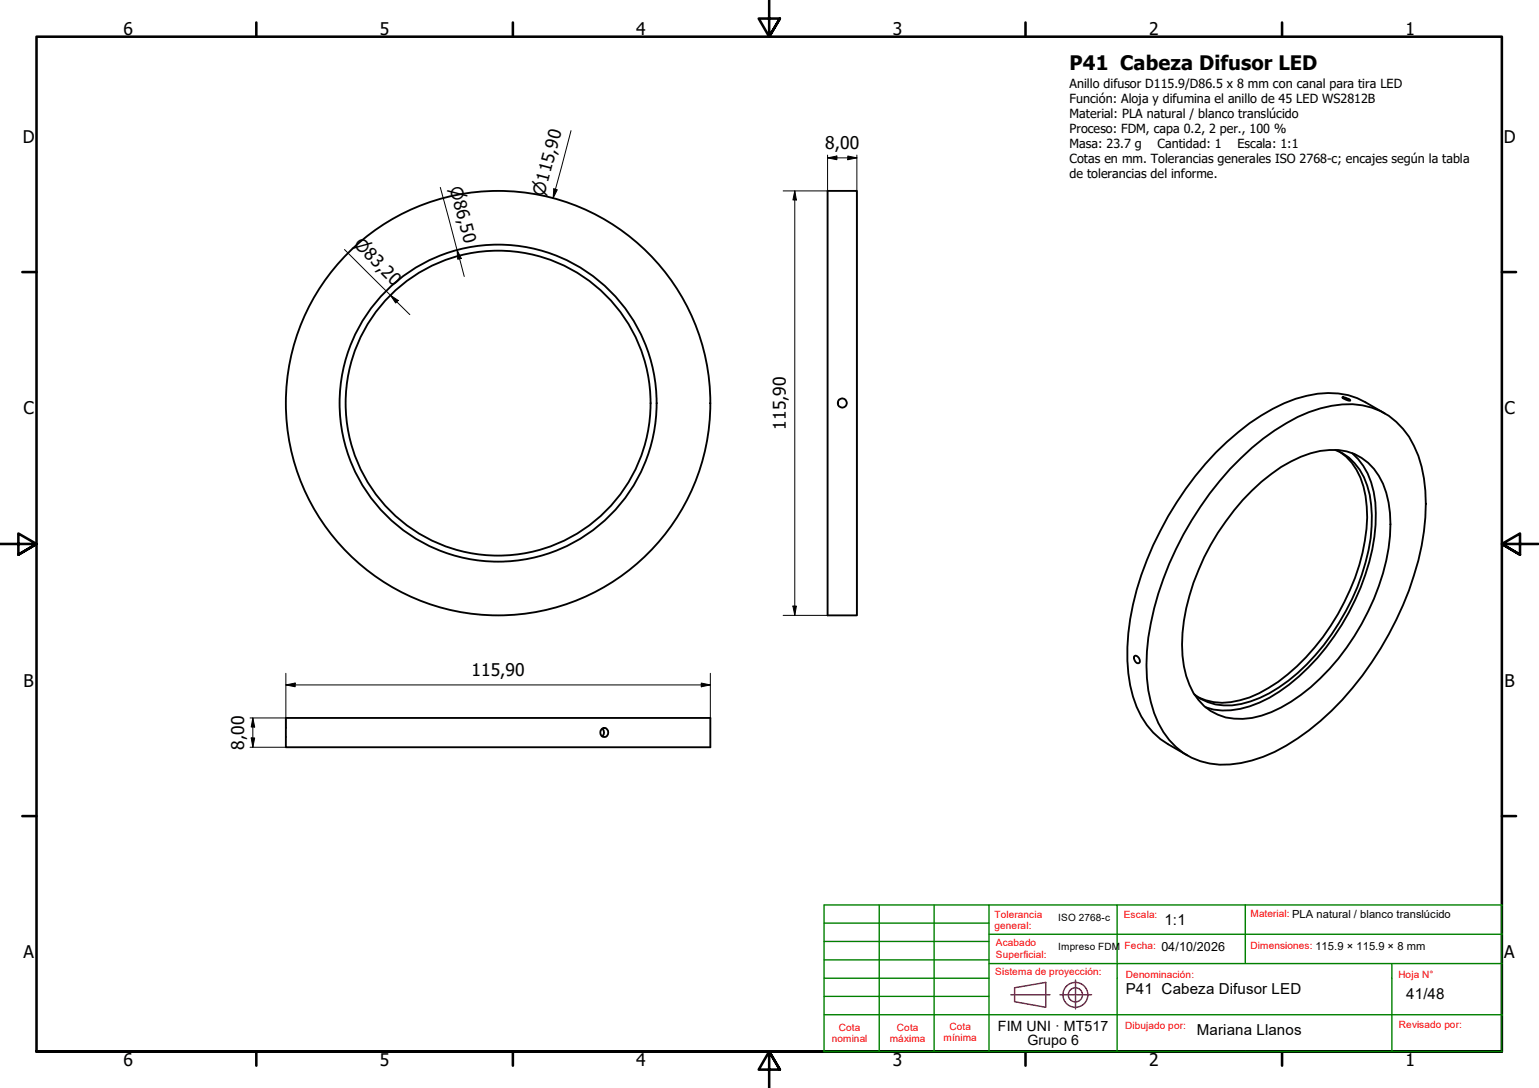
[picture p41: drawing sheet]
<svg xmlns="http://www.w3.org/2000/svg" width="420mm" height="297mm" viewBox="0 0 420 297" stroke-linecap="round" stroke-linejoin="round" font-family="sans-serif">
<defs><g id="words">
<text font-size="5.5" x="292" y="19.2">P41 Cabeza Difusor LED</text>
<g font-size="4.8">
<text x="33.7" y="9.6">6</text>
<text x="103.7" y="9.6">5</text>
<text x="173.7" y="9.6">4</text>
<text x="243.7" y="9.6">3</text>
<text x="313.7" y="9.6">2</text>
<text x="383.7" y="9.6">1</text>
<text x="6.2" y="38.9">D</text>
<text x="225.3" y="40.7">8,00</text>
<text x="410.5" y="38.9">D</text>
<text x="6.4" y="113.1">C</text>
<text x="410.7" y="113.1">C</text>
<text x="214.6" y="117.3" transform="rotate(-90 214.6 117.3)">115,90</text>
<text x="128.7" y="184.6">115,90</text>
<text x="6.4" y="187.4">B</text>
<text x="410.7" y="187.4">B</text>
<text x="66.7" y="204.6" transform="rotate(-90 66.7 204.6)">8,00</text>
<text x="6.4" y="261.7">A</text>
<text x="410.7" y="261.7">A</text>
<text x="33.7" y="290.9">6</text>
<text x="103.7" y="290.9">5</text>
<text x="173.7" y="290.9">4</text>
<text x="243.7" y="290.9">3</text>
<text x="313.7" y="290.9">2</text>
<text x="383.7" y="290.9">1</text>
</g>
<g font-size="4.6">
<text x="122.7" y="51.3" transform="rotate(75 122.7 51.3)">⌀86,50</text>
<text x="148.6" y="53.7" transform="rotate(-75 148.6 53.7)">⌀115,90</text>
<text x="96.3" y="66.9" transform="rotate(45 96.3 66.9)">⌀83,20</text>
</g>
<g font-size="4.1">
<text x="317.9" y="252.7">1:1</text>
<text x="307.3" y="271.5">P41 Cabeza Difusor LED</text>
<text x="383.9" y="272.8">41/48</text>
<text x="326.7" y="282.6">Mariana Llanos</text>
</g>
<g font-size="3.9">
<text x="272.4" y="281.4">FIM UNI · MT517</text>
<text x="280.5" y="285.3">Grupo 6</text>
</g>
<g font-size="3.4">
<text x="292" y="23.9">Anillo difusor D115.9/D86.5 x 8 mm con canal para tira LED</text>
<text x="292" y="28.1">Función: Aloja y difumina el anillo de 45 LED WS2812B</text>
<text x="292" y="32.2">Material: PLA natural / blanco translúcido</text>
<text x="292" y="36.3">Proceso: FDM, capa 0.2, 2 per., 100 %</text>
<text x="292" y="40.4">Masa: 23.7 g</text>
<text x="316" y="40.4">Cantidad: 1</text>
<text x="337.8" y="40.4">Escala: 1:1</text>
<text x="292" y="44.5">Cotas en mm. Tolerancias generales ISO 2768-c; encajes según la tabla</text>
<text x="292" y="48.6">de tolerancias del informe.</text>
<text x="317.1" y="259.7">04/10/2026</text>
</g>
<g font-size="2.7" fill="#f00">
<text x="271.5" y="250.5">Tolerancia</text>
<text x="306.8" y="250.7">Escala:</text>
<text x="341.4" y="250.4">Material: PLA natural / blanco translúcido</text>
<text x="271.5" y="253.7">general:</text>
<text x="271.9" y="258.4">Acabado</text>
<text x="271.9" y="261.5">Superficial:</text>
<text x="307" y="259.1">Fecha:</text>
<text x="341.4" y="259">Dimensiones: 115.9 × 115.9 × 8 mm</text>
<text x="271.7" y="266.3">Sistema de proyección:</text>
<text x="307.3" y="267.1">Denominación:</text>
<text x="381.8" y="267.1">Hoja N°</text>
<text x="229" y="281.5">Cota</text>
<text x="244.9" y="281.5">Cota</text>
<text x="259.2" y="281.1">Cota</text>
<text x="307.1" y="281">Dibujado por:</text>
<text x="381.9" y="280.7">Revisado por:</text>
<text x="227.1" y="284.6">nominal</text>
<text x="243" y="284.6">máxima</text>
<text x="257.6" y="284.3">mínima</text>
</g>
<g font-size="2.7">
<text x="288.9" y="251.4">ISO 2768-c</text>
<text x="288.9" y="259.3">Impreso FDM</text>
</g>
</g></defs>
<!-- layer: Visible (ISO) -->
<g fill="none" stroke="#000" stroke-width=".51">
<path d="M225.9 52.1h8v115.9h-8zM366.5 108.4a2.83 2.83 0 0 1 2.1 1 2.83 2.83 0 0 1-2.1-1zM378.1 112.9l-5.3-3.1a21.4 21.4 0 0 0-16.1-1.7 49.2 49.2 0 0 0-21.7 12.5 88.8 88.8 0 0 0-26.5 48.4 46 46 0 0 0 1.8 24 20.9 20.9 0 0 0 8.6 10.2l5.3 3M338.8 125.1a57.4 57.4 0 0 1 18.6-12.6 25.1 25.1 0 0 1 19.5-.2 21.9 21.9 0 0 1 11.2 15.1 56.2 56.2 0 0 1-2.1 29.7 88.5 88.5 0 0 1-28.6 42.3 41.6 41.6 0 0 1-21.6 9.3 19.1 19.1 0 0 1-19.6-11.3 43.5 43.5 0 0 1-2-27.3 88.7 88.7 0 0 1 24.6-45zM341.8 133.9a37.6 37.6 0 0 1 18.6-10.8 15 15 0 0 1 18.1 11.4 42.5 42.5 0 0 1-2.1 25.5 64.7 64.7 0 0 1-21.2 29.7 29.4 29.4 0 0 1-15.9 6.6 14.3 14.3 0 0 1-14.6-9.3 32.4 32.4 0 0 1-1.5-17.5 65 65 0 0 1 18.6-35.6zM364.6 122.9a14.8 14.8 0 0 1 8.7 9.7 36.9 36.9 0 0 1-.5 20.9 64.1 64.1 0 0 1-21.1 32.4 30.5 30.5 0 0 1-15.3 6.7 14.3 14.3 0 0 1-10.3-3M365.9 123.4a17.3 17.3 0 0 1 6.9 12 44.1 44.1 0 0 1-2.8 22.3 60.4 60.4 0 0 1-23.7 30.1 23.5 23.5 0 0 1-15 3.9l-2.1-.5-2-.8M369.2 123.7a19.5 19.5 0 0 1 6.3 13.4 56.6 56.6 0 0 1-9.2 33.4 57.8 57.8 0 0 1-19.7 20 23.6 23.6 0 0 1-15.3 3.2l-2.2-.6M309.8 179.1a1.3 1.3 0 0 1 1.2 1.9 1.3 1.3 0 0 1-1.2-1.9zM78 196h115.9v8h-115.9zM164.2 199.1a1.2 1.2 0 0 1 1.8 .3 1.2 1.2 0 0 1-.6 1.8 1.21 1.21 0 0 1-1.4-.6 1.21 1.21 0 0 1 .2-1.5zM164.4 198.9a1.33 1.33 0 0 1 0 2.1"/>
<circle cx="136" cy="110.1" r="57.9"/>
<circle cx="136" cy="110.1" r="43.3"/>
<circle cx="136" cy="110.1" r="41.6"/>
<circle cx="230" cy="110" r="1.24"/>
</g>
<!-- layer: Borde (ISO) -->
<g fill="none" stroke="#000" stroke-width=".7">
<path d="M70 6.1v3.9M140 6.1v3.9M210 0v10l-2.9-4.9h5.8l-2.9 4.9 2.9-4.9M280 6.1v3.9M350 6.1v3.9M6.1 74.3h3.9M410 74.3h3.9M0 148.5h10l-5-2.8v5.7l5-2.9-5 2.9M420 148.5h-10l5-2.8v5.7l-5-2.9 5 2.9M6.1 222.8h3.9M410 222.8h3.9M10 287.1v-277.1h400v277.1h-400h400"/>
<path d="M70 287.1v3.8M140 287.1v3.8M212.9 292l-2.9-4.9 2.9 4.9h-5.8l2.9-4.9v9.9M280 287.1v3.8M350 287.1v3.8"/>
</g>
<g fill="none" stroke="#800040" stroke-width=".38">
<path d="M276 271.6h10.6M277 269.7l8.5-1.5v6.8l-8.5-1.5zM289.4 271.6h8.6M293.6 267.6v7.8"/>
<circle cx="293.6" cy="271.6" r="3.4"/>
<circle cx="293.6" cy="271.6" r="1.94"/>
</g>
<g fill="none" stroke="#008000" stroke-width=".38">
<path d="M225 257h45M225 252h45M240 247.1v40h30M255 247.1v40M270 247.1h35v40M270 255.1h140M305 247.1h35M225 277h185M225 272h45M225 267.1h45M225 262.1h45M270 263.1h140"/>
<path d="M340 263.1v-16h70v40h-140M380 263.1v24M225 287.1v-40h45v40"/>
</g>
<path d="M225 287.1h15" fill="none" stroke="#008000" stroke-width=".51"/>
<!-- layer: Cota (ISO) -->
<g fill="none" stroke="#000" stroke-width=".27">
<path d="M155.9 35.7l-4.9 18.4M120.2 51.2l6.5 24.3M151.2 51.5l.9 .3-1.1 2.3zM213.8 52.1h12.1M217 52.1l.4 2.5h-.9zM217 52.1v115.9M225.9 43.1l2.6-.5v1zM225.9 43.1h8M225.9 42.3v125.7h-12.1M231.5 42.6l2.4 .5-2.4 .5zM233.9 42.3v125.7M94 68.1l17.9 17.8"/>
<path d="M124.8 68.2l1.1 2.3-.9 .3zM106.6 80.6l2.1 1.4-.7 .7zM216.5 165.5h.9l-.4 2.5zM68.3 196h9.7M69 196l.5 2.5h-.9zM69 196v8M78 187l2.6-.5v1zM78 187h115.9M78 183.8v14.9M191.5 186.5l2.4 .5-2.4 .5zM193.9 183.8v12.2M68.3 204h9.7"/>
<path d="M68.6 201.5h.9l-.5 2.5z"/>
</g>
<path d="M151.2 51.5l.9 .3-1.1 2.3zM217 52.1l.4 2.5h-.9zM225.9 43.1l2.6-.5v1zM231.5 42.6l2.4 .5-2.4 .5zM124.8 68.2l1.1 2.3-.9 .3zM106.6 80.6l2.1 1.4-.7 .7zM216.5 165.5h.9l-.4 2.5zM69 196l.5 2.5h-.9zM78 187l2.6-.5v1zM191.5 186.5l2.4 .5-2.4 .5zM68.6 201.5h.9l-.5 2.5z" fill="#000"/>
<use href="#words"/>
</svg>
